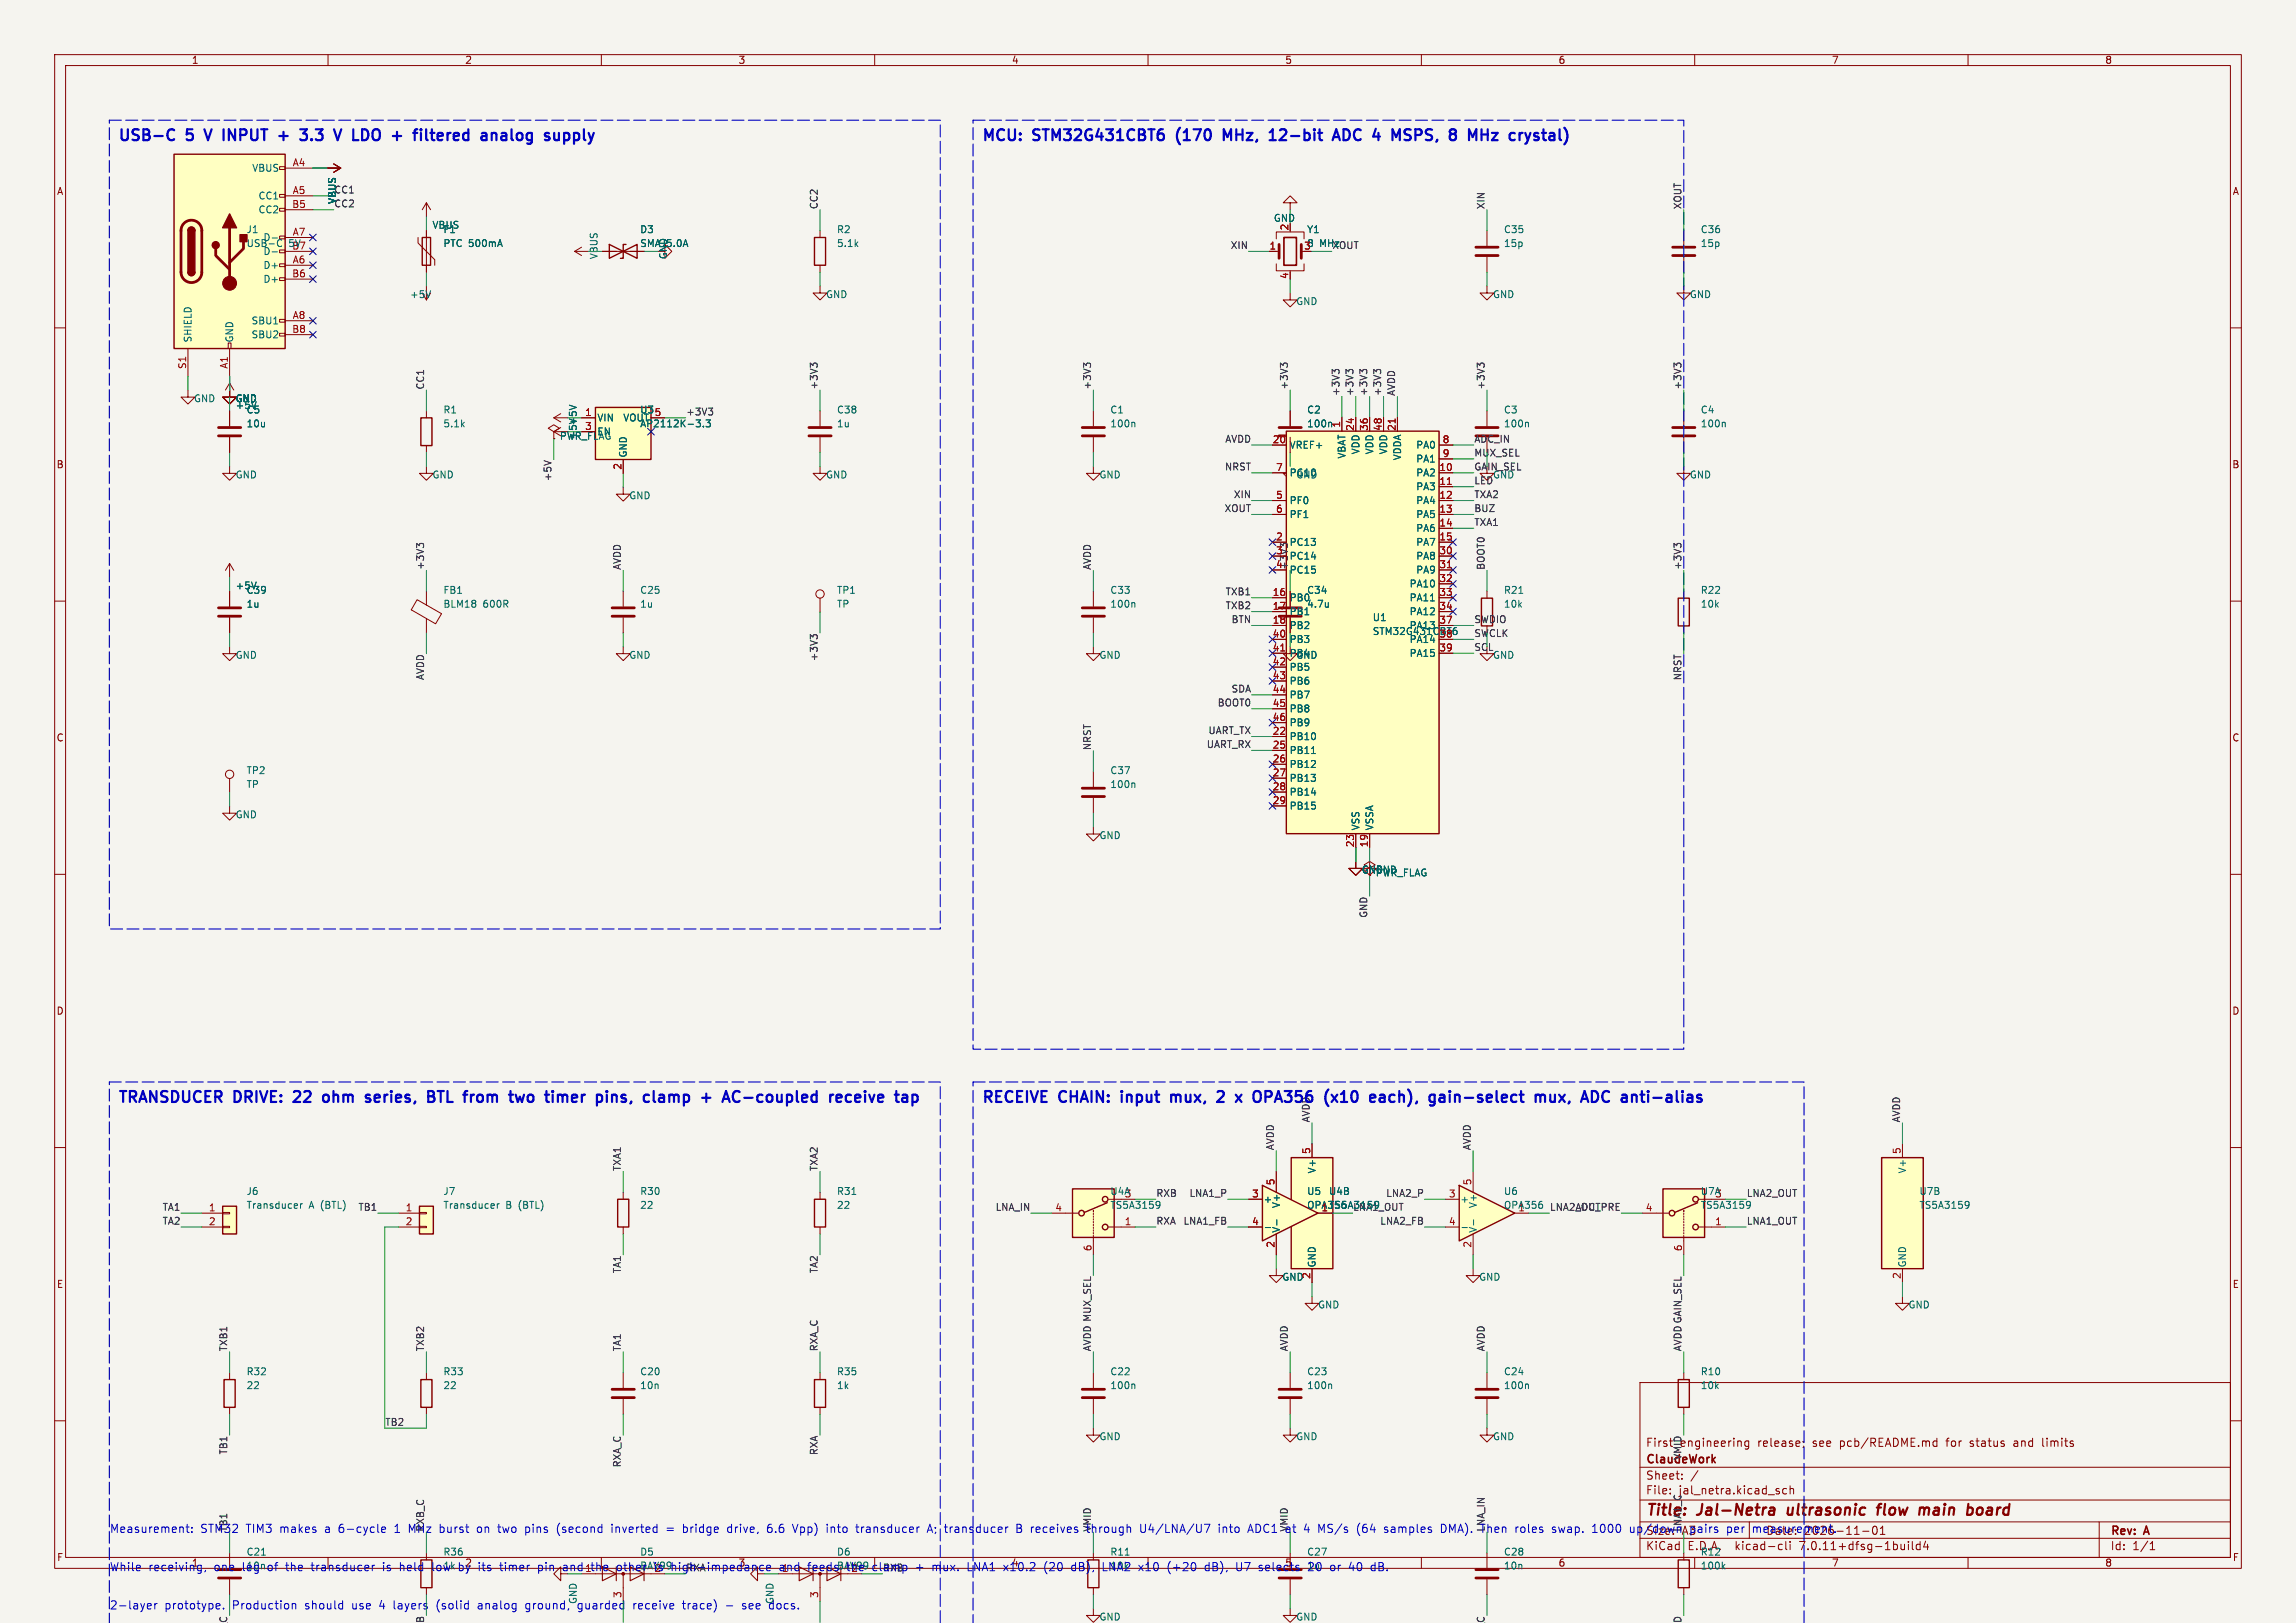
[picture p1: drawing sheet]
<svg xmlns="http://www.w3.org/2000/svg" width="420mm" height="297mm" viewBox="0 0 420 297" stroke-linecap="round" stroke-linejoin="round" font-family="sans-serif">
<defs><g id="words">
<g font-size="2.8" fill="#0000c2">
<text x="21.5" y="26.3">USB-C</text>
<text x="34.3" y="26.3">5</text>
<text x="38.5" y="26.3">V</text>
<text x="42.6" y="26.3">INPUT</text>
<text x="53.6" y="26.3">+</text>
<text x="58.4" y="26.3">3.3</text>
<text x="65.4" y="26.3">V</text>
<text x="69.5" y="26.3">LDO</text>
<text x="77.5" y="26.3">+</text>
<text x="82.3" y="26.3">filtered</text>
<text x="95.4" y="26.3">analog</text>
<text x="107.8" y="26.3">supply</text>
<text x="179.5" y="26.3">MCU:</text>
<text x="189.2" y="26.3">STM32G431CBT6</text>
<text x="216.1" y="26.3">(170</text>
<text x="225.5" y="26.3">MHz,</text>
<text x="234.8" y="26.3">12-bit</text>
<text x="247.3" y="26.3">ADC</text>
<text x="255.3" y="26.3">4</text>
<text x="259.6" y="26.3">MSPS,</text>
<text x="270.9" y="26.3">8</text>
<text x="275.2" y="26.3">MHz</text>
<text x="283.5" y="26.3">crystal)</text>
<text x="21.5" y="202.4">TRANSDUCER</text>
<text x="43" y="202.4">DRIVE:</text>
<text x="54.7" y="202.4">22</text>
<text x="60.9" y="202.4">ohm</text>
<text x="69.5" y="202.4">series,</text>
<text x="81.6" y="202.4">BTL</text>
<text x="89.1" y="202.4">from</text>
<text x="98.2" y="202.4">two</text>
<text x="105.6" y="202.4">timer</text>
<text x="115.7" y="202.4">pins,</text>
<text x="125.1" y="202.4">clamp</text>
<text x="136.5" y="202.4">+</text>
<text x="141.3" y="202.4">AC-coupled</text>
<text x="161.5" y="202.4">receive</text>
<text x="179.5" y="202.4">RECEIVE</text>
<text x="193.9" y="202.4">CHAIN:</text>
<text x="206.1" y="202.4">input</text>
<text x="215.9" y="202.4">mux,</text>
<text x="225.3" y="202.4">2</text>
<text x="229.5" y="202.4">x</text>
<text x="233.4" y="202.4">OPA356</text>
<text x="247.3" y="202.4">(x10</text>
<text x="256.4" y="202.4">each),</text>
<text x="268" y="202.4">gain-select</text>
<text x="288.2" y="202.4">mux,</text>
<text x="297.5" y="202.4">ADC</text>
<text x="305.6" y="202.4">anti-alias</text>
</g>
<g font-size="2.8" fill="#840000">
<text x="301" y="277.9">Title:</text>
<text x="310.6" y="277.9">Jal-Netra</text>
<text x="327.8" y="277.9">ultrasonic</text>
<text x="345.1" y="277.9">flow</text>
<text x="353.5" y="277.9">main</text>
<text x="363.1" y="277.9">board</text>
</g>
<g font-size="2.1" fill="#840000">
<text x="301" y="268.2">ClaudeWork</text>
<text x="301" y="265">First</text>
<text x="307.3" y="265">engineering</text>
<text x="321.6" y="265">release;</text>
<text x="331.7" y="265">see</text>
<text x="336.8" y="265">pcb/README.md</text>
<text x="356.5" y="265">for</text>
<text x="360.9" y="265">status</text>
<text x="369.1" y="265">and</text>
<text x="374.5" y="265">limits</text>
<text x="301" y="273.7">File:</text>
<text x="301" y="271">Sheet:</text>
<text x="307.1" y="273.7">jal_netra.kicad_sch</text>
<text x="386" y="281.3">Rev:</text>
<text x="392.4" y="281.3">A</text>
<text x="301" y="283.9">KiCad</text>
<text x="308.7" y="283.9">E.D.A.</text>
<text x="317.6" y="283.9">kicad-cli</text>
<text x="329.5" y="283.9">7.0.11+dfsg-1build4</text>
<text x="386" y="283.9">Id:</text>
<text x="390.1" y="283.9">1/1</text>
</g>
<g font-size="2.1" fill="#0000c2">
<text x="20" y="280.7">Measurement:</text>
<text x="36.7" y="280.7">STM32</text>
<text x="45.1" y="280.7">TIM3</text>
<text x="51.4" y="280.7">makes</text>
<text x="59.8" y="280.7">a</text>
<text x="62.4" y="280.7">6-cycle</text>
<text x="72.8" y="280.7">1</text>
<text x="75.5" y="280.7">MHz</text>
<text x="81.3" y="280.7">burst</text>
<text x="88.3" y="280.7">on</text>
<text x="92.4" y="280.7">two</text>
<text x="97.4" y="280.7">pins</text>
<text x="103.4" y="280.7">(second</text>
<text x="113.5" y="280.7">inverted</text>
<text x="123.8" y="280.7">=</text>
<text x="126.9" y="280.7">bridge</text>
<text x="135.2" y="280.7">drive,</text>
<text x="142.7" y="280.7">6.6</text>
<text x="147.5" y="280.7">Vpp)</text>
<text x="153.8" y="280.7">into</text>
<text x="159.4" y="280.7">transducer</text>
<text x="172.7" y="280.7">A; transducer</text>
<text x="189.2" y="280.7">B receives</text>
<text x="202.4" y="280.7">through</text>
<text x="212.3" y="280.7">U4/LNA/U7</text>
<text x="226.8" y="280.7">into</text>
<text x="232.4" y="280.7">ADC1 at</text>
<text x="242.9" y="280.7">4</text>
<text x="245.7" y="280.7">MS/s</text>
<text x="252.9" y="280.7">(64</text>
<text x="258" y="280.7">samples</text>
<text x="268.6" y="280.7">DMA).</text>
<text x="276.1" y="280.7">Then</text>
<text x="282.5" y="280.7">roles</text>
<text x="289.4" y="280.7">swap.</text>
<text x="296.9" y="280.7">1000Size:</text>
<text x="303.9" y="280.7">up/down</text>
<text x="307.6" y="281.1">A3</text>
<text x="315.1" y="280.7">pairs</text>
<text x="322" y="280.7">per</text>
<text x="323" y="281.1">Date:</text>
<text x="326.9" y="280.7">measurement.</text>
<text x="330" y="281.1">2026-11-01</text>
<text x="20" y="287.7">While</text>
<text x="27.2" y="287.7">receiving,</text>
<text x="39.2" y="287.7">one</text>
<text x="44.5" y="287.7">leg</text>
<text x="49.3" y="287.7">of</text>
<text x="52.8" y="287.7">the</text>
<text x="57.6" y="287.7">transducer</text>
<text x="70.8" y="287.7">is</text>
<text x="74" y="287.7">held</text>
<text x="80.1" y="287.7">low</text>
<text x="85.1" y="287.7">by</text>
<text x="88.9" y="287.7">its</text>
<text x="93" y="287.7">timer</text>
<text x="100.1" y="287.7">pin</text>
<text x="104.8" y="287.7">and</text>
<text x="110.2" y="287.7">the</text>
<text x="115" y="287.7">other</text>
<text x="122.1" y="287.7">is</text>
<text x="125.3" y="287.7">high-impedance</text>
<text x="145.3" y="287.7">and</text>
<text x="150.6" y="287.7">feeds</text>
<text x="157.9" y="287.7">the</text>
<text x="162.7" y="287.7">clamp</text>
<text x="170.8" y="287.7">+</text>
<text x="174" y="287.7">mux.</text>
<text x="180.6" y="287.7">LNA1</text>
<text x="187.4" y="287.7">x10.2</text>
<text x="194.9" y="287.7">(20</text>
<text x="200" y="287.7">dB),</text>
<text x="205.9" y="287.7">LNA2</text>
<text x="212.7" y="287.7">x10</text>
<text x="218.1" y="287.7">(+20</text>
<text x="225.1" y="287.7">dB),</text>
<text x="231" y="287.7">U7</text>
<text x="235.3" y="287.7">selects</text>
<text x="244.5" y="287.7">20</text>
<text x="248.7" y="287.7">or</text>
<text x="252.2" y="287.7">40</text>
<text x="20" y="294.7">2-layer</text>
<text x="30.1" y="294.7">prototype.</text>
<text x="42.6" y="294.7">Production</text>
<text x="56" y="294.7">should</text>
<text x="64.7" y="294.7">use</text>
<text x="69.9" y="294.7">4</text>
<text x="72.6" y="294.7">layers</text>
<text x="80.6" y="294.7">(solid</text>
<text x="88.3" y="294.7">analog</text>
<text x="97.2" y="294.7">ground,</text>
<text x="106.9" y="294.7">guarded</text>
<text x="117.2" y="294.7">receive</text>
<text x="126.5" y="294.7">trace)</text>
<text x="137.6" y="294.7">see</text>
<text x="142.7" y="294.7">docs.</text>
</g>
<g font-size="1.8" fill="#840000">
<text x="35" y="11.9">1</text>
<text x="85" y="11.9">2</text>
<text x="135" y="11.9">3</text>
<text x="185" y="11.9">4</text>
<text x="235" y="11.9">5</text>
<text x="285" y="11.9">6</text>
<text x="335" y="11.9">7</text>
<text x="385" y="11.9">8</text>
<text x="10.3" y="35.9">A</text>
<text x="408.3" y="35.9">A</text>
<text x="102.3" y="80.7">PWR_FLAG</text>
<text x="10.3" y="85.9">B</text>
<text x="408.2" y="85.9">B</text>
<text x="251" y="116.4">STM32G431CBT6</text>
<text x="10.3" y="135.9">C</text>
<text x="408.2" y="135.9">C</text>
<text x="10.3" y="185.9">D</text>
<text x="408.2" y="185.9">D</text>
<text x="10.3" y="235.9">E</text>
<text x="408.3" y="235.9">E</text>
<text x="10.3" y="285.9">F</text>
<text x="285" y="286.9">6</text>
<text x="335" y="286.9">7</text>
<text x="385" y="286.9">8</text>
<text x="408.3" y="285.9">F</text>
</g>
<g font-size="1.8" fill="#006464">
<text x="46" y="31.6">VBUS</text>
<text x="61" y="35.5">CC1</text>
<text x="47.2" y="36.7">CC1</text>
<text x="47.2" y="39.2">CC2</text>
<text x="61.6" y="37.4" transform="rotate(-90 61.6 37.4)">VBUS</text>
<text x="232.9" y="40.8">GND</text>
<text x="45" y="42.9">J1</text>
<text x="45" y="45.4">USB-C</text>
<text x="48.1" y="44.3">D-</text>
<text x="48.1" y="46.9">D-</text>
<text x="52.8" y="45.4">5V</text>
<text x="53.4" y="45.7">B7</text>
<text x="79" y="42.1">VBUS</text>
<text x="81" y="42.9">F1</text>
<text x="81" y="45.4">PTC 500mA</text>
<text x="109.5" y="47.5" transform="rotate(-90 109.5 47.5)">VBUS</text>
<text x="117" y="42.9">D3</text>
<text x="117" y="45.4">SMAJ5.0A</text>
<text x="122.2" y="47.5" transform="rotate(-90 122.2 47.5)">GND</text>
<text x="153" y="42.9">R2</text>
<text x="153" y="45.4">5.1k</text>
<text x="239" y="42.9">Y1</text>
<text x="241.4" y="45.4">MHz</text>
<text x="275" y="42.9">C35</text>
<text x="275" y="45.4">15p</text>
<text x="311" y="42.9">C36</text>
<text x="311" y="45.4">15p</text>
<text x="48.1" y="49.4">D+</text>
<text x="48.1" y="51.9">D+</text>
<text x="45.9" y="59.6">SBU1</text>
<text x="74.9" y="54.8">+5V</text>
<text x="151" y="54.8">GND</text>
<text x="237" y="56">GND</text>
<text x="273" y="54.8">GND</text>
<text x="309" y="54.8">GND</text>
<text x="35.2" y="62.8" transform="rotate(-90 35.2 62.8)">SHIELD</text>
<text x="42.9" y="62.8" transform="rotate(-90 42.9 62.8)">GND</text>
<text x="45.9" y="62.1">SBU2</text>
<text x="35.4" y="73.8">GND</text>
<text x="43" y="75.1">+5V</text>
<text x="43" y="73.8">GND</text>
<text x="45" y="75.9">C5</text>
<text x="81" y="75.9">R1</text>
<text x="109.2" y="77.3">VIN</text>
<text x="113.9" y="77.3">VOUT</text>
<text x="117" y="75.9">U3</text>
<text x="153" y="75.9">C38</text>
<text x="203" y="75.9">C1</text>
<text x="239" y="75.9">C2</text>
<text x="275" y="75.9">C3</text>
<text x="311" y="75.9">C4</text>
<text x="45" y="78.4">10u</text>
<text x="81" y="78.4">5.1k</text>
<text x="105.7" y="80.5" transform="rotate(-90 105.7 80.5)">+5V+5V</text>
<text x="109.2" y="79.9">EN</text>
<text x="114.9" y="83.8" transform="rotate(-90 114.9 83.8)">GND</text>
<text x="117" y="78.4">AP2112K-3.3</text>
<text x="153" y="78.4">1u</text>
<text x="203" y="78.4">100n</text>
<text x="235.8" y="82.3">VREF+</text>
<text x="239" y="78.4">100n</text>
<text x="245.2" y="78.3" transform="rotate(-90 245.2 78.3)">1</text>
<text x="248.9" y="83.2" transform="rotate(-90 248.9 83.2)">VDD</text>
<text x="251.4" y="83.2" transform="rotate(-90 251.4 83.2)">VDD</text>
<text x="253.9" y="83.2" transform="rotate(-90 253.9 83.2)">VDD</text>
<text x="259" y="82.3">PA0</text>
<text x="275" y="78.4">100n</text>
<text x="311" y="78.4">100n</text>
<text x="43" y="87.8">GND</text>
<text x="79" y="87.8">GND</text>
<text x="151" y="87.8">GND</text>
<text x="201" y="87.8">GND</text>
<text x="235.8" y="87.4">PG10</text>
<text x="237" y="87.8">GND</text>
<text x="246.3" y="84" transform="rotate(-90 246.3 84)">VBAT</text>
<text x="256.5" y="84.3" transform="rotate(-90 256.5 84.3)">VDDA</text>
<text x="259" y="87.4">PA2</text>
<text x="259" y="89.9">PA3</text>
<text x="259" y="84.8">PA1</text>
<text x="309" y="87.8">GND</text>
<text x="115" y="91.6">GND</text>
<text x="235.8" y="92.5">PF0</text>
<text x="235.8" y="95">PF1</text>
<text x="259" y="92.5">PA4</text>
<text x="259" y="95">PA5</text>
<text x="235.8" y="100.1">PC13</text>
<text x="259" y="97.5">PA6</text>
<text x="259" y="100.1">PA7</text>
<text x="235.7" y="104.4" transform="rotate(-90 235.7 104.4)">+3V3</text>
<text x="235.8" y="102.6">PC14</text>
<text x="235.8" y="105.2">PC15</text>
<text x="257.8" y="107.7">PA10</text>
<text x="259" y="102.6">PA8</text>
<text x="259" y="105.2">PA9</text>
<text x="43" y="108.1">+5V</text>
<text x="45" y="108.9">C39</text>
<text x="45" y="111.4">1u</text>
<text x="81" y="108.9">FB1</text>
<text x="81" y="111.4">BLM18</text>
<text x="88.3" y="111.4">600R</text>
<text x="117" y="111.4">1u</text>
<text x="117" y="108.9">C25</text>
<text x="153" y="108.9">TP1</text>
<text x="153" y="111.4">TP</text>
<text x="203" y="108.9">C33</text>
<text x="203" y="111.4">100n</text>
<text x="235.8" y="110.2">PB0</text>
<text x="235.8" y="112.8">PB1</text>
<text x="239" y="108.9">C34</text>
<text x="239" y="111.4">4.7u</text>
<text x="251" y="113.9">U1</text>
<text x="257.8" y="110.2">PA11</text>
<text x="257.8" y="112.8">PA12</text>
<text x="275" y="108.9">R21</text>
<text x="275" y="111.4">10k</text>
<text x="311" y="108.9">R22</text>
<text x="311" y="111.4">10k</text>
<text x="235.8" y="115.3">PB2</text>
<text x="235.8" y="117.9">PB3</text>
<text x="257.8" y="115.3">PA13</text>
<text x="257.8" y="117.9">PA14</text>
<text x="43" y="120.8">GND</text>
<text x="115" y="120.8">GND</text>
<text x="201" y="120.8">GND</text>
<text x="235.8" y="120.4">PB4</text>
<text x="235.8" y="122.9">PB5</text>
<text x="235.8" y="125.5">PB6</text>
<text x="237" y="120.8">GND</text>
<text x="257.8" y="120.4">PA15</text>
<text x="273" y="120.8">GND</text>
<text x="235.8" y="128">PB7</text>
<text x="235.8" y="130.6">PB8</text>
<text x="235.8" y="135.6">PB10</text>
<text x="235.8" y="133.1">PB9</text>
<text x="45" y="141.9">TP2</text>
<text x="203" y="141.9">C37</text>
<text x="235.8" y="138.2">PB11</text>
<text x="235.8" y="140.7">PB12</text>
<text x="235.8" y="143.3">PB13</text>
<text x="43" y="149.9">GND</text>
<text x="45" y="144.4">TP</text>
<text x="203" y="144.4">100n</text>
<text x="235.8" y="145.8">PB14</text>
<text x="235.8" y="148.3">PB15</text>
<text x="201" y="153.8">GND</text>
<text x="248.9" y="152.1" transform="rotate(-90 248.9 152.1)">VSS</text>
<text x="251.4" y="152.1" transform="rotate(-90 251.4 152.1)">VSSA</text>
<text x="249" y="160">GND</text>
<text x="251.5" y="160.6">PWR_FLAG</text>
<text x="251.5" y="160">GND</text>
<text x="240.9" y="214.8" transform="rotate(-90 240.9 214.8)">V+</text>
<text x="348.9" y="214.8" transform="rotate(-90 348.9 214.8)">V+</text>
<text x="45" y="218.9">J6</text>
<text x="45" y="221.4">Transducer</text>
<text x="56.5" y="221.4">A (BTL)</text>
<text x="81" y="218.9">J7</text>
<text x="81" y="221.4">Transducer</text>
<text x="92.5" y="221.4">B</text>
<text x="95" y="221.4">(BTL)</text>
<text x="117" y="218.9">R30</text>
<text x="117" y="221.4">22</text>
<text x="153" y="218.9">R31</text>
<text x="153" y="221.4">22</text>
<text x="203" y="218.9">U4A</text>
<text x="203" y="221.4">TS5A3159</text>
<text x="205.6" y="219.2">3</text>
<text x="231" y="220.3">+</text>
<text x="234.3" y="221.2" transform="rotate(-90 234.3 221.2)">V+</text>
<text x="239" y="218.9">U5</text>
<text x="239" y="221.4">OPA356</text>
<text x="241.6" y="221.7">1 TS5A3159</text>
<text x="243" y="218.9">U4B</text>
<text x="247.4" y="221.7">LNA1_OUT</text>
<text x="267" y="220.3">+</text>
<text x="270.3" y="221.2" transform="rotate(-90 270.3 221.2)">V+</text>
<text x="275" y="218.9">U6</text>
<text x="275" y="221.4">OPA356</text>
<text x="277.6" y="221.7">1</text>
<text x="311" y="218.9">U7A</text>
<text x="311" y="221.4">TS5A3159</text>
<text x="313.6" y="219.2">3</text>
<text x="351" y="218.9">U7B</text>
<text x="351" y="221.4">TS5A3159</text>
<text x="234.3" y="225.7" transform="rotate(-90 234.3 225.7)">V-</text>
<text x="270.3" y="225.7" transform="rotate(-90 270.3 225.7)">V-</text>
<text x="240.9" y="232" transform="rotate(-90 240.9 232)">GND</text>
<text x="348.9" y="232" transform="rotate(-90 348.9 232)">GND</text>
<text x="234.5" y="234.6">GND</text>
<text x="241" y="239.6">GND</text>
<text x="270.5" y="234.6">GND</text>
<text x="349" y="239.6">GND</text>
<text x="45" y="251.9">R32</text>
<text x="81" y="251.9">R33</text>
<text x="117" y="251.9">C20</text>
<text x="153" y="251.9">R35</text>
<text x="203" y="251.9">C22</text>
<text x="239" y="251.9">C23</text>
<text x="275" y="251.9">C24</text>
<text x="311" y="251.9">R10</text>
<text x="45" y="254.4">22</text>
<text x="81" y="254.4">22</text>
<text x="117" y="254.4">10n</text>
<text x="153" y="254.4">1k</text>
<text x="203" y="254.4">100n</text>
<text x="239" y="254.4">100n</text>
<text x="275" y="254.4">100n</text>
<text x="311" y="254.4">10k</text>
<text x="201" y="263.8">GND</text>
<text x="237" y="263.8">GND</text>
<text x="273" y="263.8">GND</text>
<text x="45" y="284.9">C21</text>
<text x="81" y="284.9">R36</text>
<text x="117" y="284.9">D5</text>
<text x="153" y="284.9">D6</text>
<text x="203" y="284.9">R11</text>
<text x="239" y="284.9">C27</text>
<text x="275" y="284.9">C28</text>
<text x="275" y="287.4">10n</text>
<text x="311" y="284.9">R12</text>
<text x="311" y="287.4">100k</text>
<text x="201" y="296.8">GND</text>
<text x="237" y="296.8">GND</text>
</g>
<g font-size="1.8" fill="#a90000">
<text x="53.4" y="30.5">A4</text>
<text x="53.4" y="35.6">A5</text>
<text x="53.4" y="38.1">B5</text>
<text x="53.4" y="43.2">A7</text>
<text x="232.1" y="45.7">1</text>
<text x="235.7" y="42.3" transform="rotate(-90 235.7 42.3)">2</text>
<text x="238.5" y="45.7">38</text>
<text x="53.4" y="50.8">B6</text>
<text x="53.4" y="48.3">A6</text>
<text x="235.7" y="51.2" transform="rotate(-90 235.7 51.2)">4</text>
<text x="53.4" y="58.4">A8</text>
<text x="53.4" y="61">B8</text>
<text x="34.1" y="67.6" transform="rotate(-90 34.1 67.6)">S1</text>
<text x="41.7" y="67.6" transform="rotate(-90 41.7 67.6)">A1</text>
<text x="106.9" y="76.2">1</text>
<text x="119.6" y="76.2">5</text>
<text x="106.9" y="78.7">3</text>
<text x="232.7" y="81.2">20</text>
<text x="247.7" y="78.9" transform="rotate(-90 247.7 78.9)">24</text>
<text x="250.3" y="78.9" transform="rotate(-90 250.3 78.9)">36</text>
<text x="252.8" y="78.9" transform="rotate(-90 252.8 78.9)">48</text>
<text x="255.4" y="78.9" transform="rotate(-90 255.4 78.9)">21</text>
<text x="263.8" y="81.2">8</text>
<text x="263.8" y="83.7">9</text>
<text x="113.7" y="86.1" transform="rotate(-90 113.7 86.1)">2</text>
<text x="233.3" y="86.3">7</text>
<text x="263.2" y="86.3">10</text>
<text x="263.2" y="88.8">11</text>
<text x="233.3" y="91.3">5</text>
<text x="233.3" y="93.9">6</text>
<text x="263.2" y="91.3">12</text>
<text x="263.2" y="93.9">13</text>
<text x="233.3" y="99">2</text>
<text x="233.3" y="101.5">3</text>
<text x="263.2" y="96.4">14</text>
<text x="263.2" y="99">15</text>
<text x="263.2" y="101.5">30</text>
<text x="233.3" y="104">4</text>
<text x="263.2" y="104">31</text>
<text x="263.2" y="106.6">32</text>
<text x="232.7" y="109.1">16</text>
<text x="232.7" y="111.7">17</text>
<text x="263.2" y="109.1">33</text>
<text x="263.2" y="111.7">34</text>
<text x="232.7" y="114.2">18</text>
<text x="232.7" y="116.7">40</text>
<text x="232.7" y="119.3">41</text>
<text x="263.2" y="114.2">37</text>
<text x="263.2" y="116.7">38</text>
<text x="263.2" y="119.3">39</text>
<text x="232.7" y="121.8">42</text>
<text x="232.7" y="124.4">43</text>
<text x="232.7" y="126.9">44</text>
<text x="232.7" y="129.4">45</text>
<text x="232.7" y="132">46</text>
<text x="232.7" y="134.5">22</text>
<text x="232.7" y="137.1">25</text>
<text x="232.7" y="139.6">26</text>
<text x="232.7" y="142.1">27</text>
<text x="232.7" y="144.7">28</text>
<text x="232.7" y="147.2">29</text>
<text x="247.7" y="155.1" transform="rotate(-90 247.7 155.1)">23</text>
<text x="250.3" y="155.1" transform="rotate(-90 250.3 155.1)">19</text>
<text x="239.7" y="211.3" transform="rotate(-90 239.7 211.3)">5</text>
<text x="347.7" y="211.3" transform="rotate(-90 347.7 211.3)">5</text>
<text x="38.1" y="221.7">1</text>
<text x="74.1" y="221.7">1</text>
<text x="192.9" y="221.7">4</text>
<text x="228.9" y="219.2">3</text>
<text x="233.2" y="217" transform="rotate(-90 233.2 217)">5</text>
<text x="264.9" y="219.2">3</text>
<text x="269.2" y="217" transform="rotate(-90 269.2 217)">5</text>
<text x="300.9" y="221.7">4</text>
<text x="38.1" y="224.3">2</text>
<text x="74.1" y="224.3">2</text>
<text x="205.6" y="224.3">1</text>
<text x="228.9" y="224.3">4</text>
<text x="264.9" y="224.3">4</text>
<text x="313.6" y="224.3">1</text>
<text x="199.7" y="229.1" transform="rotate(-90 199.7 229.1)">6</text>
<text x="233.2" y="228.4" transform="rotate(-90 233.2 228.4)">2</text>
<text x="269.2" y="228.4" transform="rotate(-90 269.2 228.4)">2</text>
<text x="307.7" y="229.1" transform="rotate(-90 307.7 229.1)">6</text>
<text x="239.7" y="234.1" transform="rotate(-90 239.7 234.1)">2</text>
<text x="347.7" y="234.1" transform="rotate(-90 347.7 234.1)">2</text>
<text x="106.9" y="287.7">1</text>
<text x="113.7" y="292.5" transform="rotate(-90 113.7 292.5)">3</text>
<text x="149.7" y="292.5" transform="rotate(-90 149.7 292.5)">3</text>
</g>
<g font-size="1.8" fill="#0f0f0f">
<text x="61" y="38">CC2</text>
<text x="149.7" y="38.4" transform="rotate(-90 149.7 38.4)">CC2</text>
<text x="271.7" y="38.4" transform="rotate(-90 271.7 38.4)">XIN</text>
<text x="307.6" y="38.4" transform="rotate(-90 307.6 38.4)">XOUT</text>
<text x="225" y="45.7">XIN</text>
<text x="243.6" y="45.7">XOUT</text>
<text x="77.7" y="71.4" transform="rotate(-90 77.7 71.4)">CC1</text>
<text x="149.7" y="71.4" transform="rotate(-90 149.7 71.4)">+3V3</text>
<text x="199.7" y="71.4" transform="rotate(-90 199.7 71.4)">+3V3</text>
<text x="235.7" y="71.4" transform="rotate(-90 235.7 71.4)">+3V3</text>
<text x="271.7" y="71.4" transform="rotate(-90 271.7 71.4)">+3V3</text>
<text x="307.6" y="71.4" transform="rotate(-90 307.6 71.4)">+3V3</text>
<text x="125.4" y="76.1">+3V3</text>
<text x="245.1" y="72.6" transform="rotate(-90 245.1 72.6)">+3V3</text>
<text x="247.7" y="72.6" transform="rotate(-90 247.7 72.6)">+3V3</text>
<text x="250.2" y="72.6" transform="rotate(-90 250.2 72.6)">+3V3</text>
<text x="252.7" y="72.6" transform="rotate(-90 252.7 72.6)">+3V3</text>
<text x="255.3" y="72.6" transform="rotate(-90 255.3 72.6)">AVDD</text>
<text x="224" y="81.1">AVDD</text>
<text x="269.6" y="81.1">ADC_IN</text>
<text x="269.6" y="83.6">MUX_SEL</text>
<text x="101" y="88.2" transform="rotate(-90 101 88.2)">+5V</text>
<text x="224" y="86.2">NRST</text>
<text x="269.6" y="88.7">LED</text>
<text x="269.6" y="86.2">GAIN_SEL</text>
<text x="273" y="87.8">GND</text>
<text x="223.9" y="93.8">XOUT</text>
<text x="225.6" y="91.3">XIN</text>
<text x="269.6" y="91.3">TXA2</text>
<text x="269.6" y="93.8">BUZ</text>
<text x="269.6" y="96.3">TXA1</text>
<text x="77.7" y="104.4" transform="rotate(-90 77.7 104.4)">+3V3</text>
<text x="113.7" y="104.4" transform="rotate(-90 113.7 104.4)">AVDD</text>
<text x="199.7" y="104.4" transform="rotate(-90 199.7 104.4)">AVDD</text>
<text x="271.7" y="104.4" transform="rotate(-90 271.7 104.4)">BOOT0</text>
<text x="307.6" y="104.4" transform="rotate(-90 307.6 104.4)">+3V3</text>
<text x="224.1" y="111.6">TXB2</text>
<text x="224.1" y="109">TXB1</text>
<text x="225.2" y="114.1">BTN</text>
<text x="269.6" y="114.1">SWDIO</text>
<text x="269.6" y="119.2">SCL</text>
<text x="269.6" y="116.7">SWCLK</text>
<text x="77.7" y="124.5" transform="rotate(-90 77.7 124.5)">AVDD</text>
<text x="149.7" y="121.1" transform="rotate(-90 149.7 121.1)">+3V3</text>
<text x="307.6" y="124.6" transform="rotate(-90 307.6 124.6)">NRST</text>
<text x="222.6" y="129.4">BOOT0</text>
<text x="225.2" y="126.8">SDA</text>
<text x="199.7" y="137.4" transform="rotate(-90 199.7 137.4)">NRST</text>
<text x="220.6" y="137">UART_RX</text>
<text x="220.9" y="134.4">UART_TX</text>
<text x="250.2" y="168.1" transform="rotate(-90 250.2 168.1)">GND</text>
<text x="347.6" y="205.5" transform="rotate(-90 347.6 205.5)">AVDD</text>
<text x="113.7" y="214.4" transform="rotate(-90 113.7 214.4)">TXA1</text>
<text x="149.7" y="214.4" transform="rotate(-90 149.7 214.4)">TXA2</text>
<text x="233.1" y="210.6" transform="rotate(-90 233.1 210.6)">AVDD</text>
<text x="269.1" y="210.6" transform="rotate(-90 269.1 210.6)">AVDD</text>
<text x="29.6" y="221.7">TA1</text>
<text x="65.5" y="221.7">TB1</text>
<text x="182" y="221.7">LNA_IN</text>
<text x="211.4" y="219.1">RXB</text>
<text x="217.5" y="219.1">LNA1_P</text>
<text x="253.5" y="219.1">LNA2_P</text>
<text x="283.4" y="221.7">LNA2_OUT</text>
<text x="288.1" y="221.7">ADC_PRE</text>
<text x="319.4" y="219.1">LNA2_OUT</text>
<text x="29.6" y="224.2">TA2</text>
<text x="211.4" y="224.2">RXA</text>
<text x="216.4" y="224.2">LNA1_FB</text>
<text x="252.4" y="224.2">LNA2_FB</text>
<text x="319.4" y="224.2">LNA1_OUT</text>
<text x="113.7" y="233.1" transform="rotate(-90 113.7 233.1)">TA1</text>
<text x="149.7" y="233.1" transform="rotate(-90 149.7 233.1)">TA2</text>
<text x="41.7" y="247.4" transform="rotate(-90 41.7 247.4)">TXB1</text>
<text x="77.7" y="247.4" transform="rotate(-90 77.7 247.4)">TXB2</text>
<text x="113.7" y="247.4" transform="rotate(-90 113.7 247.4)">TA1</text>
<text x="149.7" y="247.4" transform="rotate(-90 149.7 247.4)">RXA_C</text>
<text x="199.7" y="247.4" transform="rotate(-90 199.7 247.4)">AVDD MUX_SEL</text>
<text x="235.7" y="247.4" transform="rotate(-90 235.7 247.4)">AVDD</text>
<text x="271.7" y="247.4" transform="rotate(-90 271.7 247.4)">AVDD</text>
<text x="307.6" y="247.4" transform="rotate(-90 307.6 247.4)">AVDDGAIN_SEL</text>
<text x="70.4" y="261">TB2</text>
<text x="41.7" y="266.3" transform="rotate(-90 41.7 266.3)">TB1</text>
<text x="113.7" y="268.6" transform="rotate(-90 113.7 268.6)">RXA_C</text>
<text x="149.7" y="266.4" transform="rotate(-90 149.7 266.4)">RXA</text>
<text x="307.6" y="267.2" transform="rotate(-90 307.6 267.2)">VMID</text>
<text x="77.7" y="280.4" transform="rotate(-90 77.7 280.4)">RXB_C</text>
<text x="41.7" y="297.2" transform="rotate(-90 41.7 297.2)">C</text>
<text x="77.7" y="297.1" transform="rotate(-90 77.7 297.1)">B</text>
<text x="271.7" y="297.3" transform="rotate(-90 271.7 297.3)">C</text>
<text x="307.6" y="297.6" transform="rotate(-90 307.6 297.6)">ID</text>
</g>
<g font-size="1.8" fill="#0000c2">
<text x="239.7" y="205.5" transform="rotate(-90 239.7 205.5)">AVDD</text>
<text x="41.7" y="280.4" transform="rotate(-90 41.7 280.4)">TB1</text>
<text x="199.7" y="280.4" transform="rotate(-90 199.7 280.4)">VMID</text>
<text x="235.7" y="280.4" transform="rotate(-90 235.7 280.4)">VMID</text>
<text x="271.7" y="280.4" transform="rotate(-90 271.7 280.4)">LNA_IN</text>
<text x="307.6" y="280.4" transform="rotate(-90 307.6 280.4)">LNA1_C</text>
<text x="35" y="286.9">1</text>
<text x="45" y="287.4">10n</text>
<text x="81" y="287.4">1k</text>
<text x="85" y="286.9">2</text>
<text x="117" y="287.4">BAV99</text>
<text x="119.6" y="287.7">2</text>
<text x="125.4" y="287.7">RXA</text>
<text x="135" y="286.9">3</text>
<text x="142.9" y="287.7">1</text>
<text x="153" y="287.4">BAV99</text>
<text x="155.6" y="287.7">2</text>
<text x="161.4" y="287.7">RXB</text>
<text x="185" y="286.9">4</text>
<text x="203" y="287.4">10k</text>
<text x="235" y="286.9">5</text>
<text x="239" y="287.4">1u</text>
<text x="105.7" y="293.6" transform="rotate(-90 105.7 293.6)">GND</text>
<text x="141.7" y="293.6" transform="rotate(-90 141.7 293.6)">GND</text>
</g>
</g></defs>
<path d="M0 0h420v297h-420z" fill="#f5f4ef" stroke="#f5f4ef" stroke-width=".18"/>
<g fill="none" stroke="#840000" stroke-width=".18">
<path d="M10 10h400v277h-400zM12 12h396v273h-396zM60 10v2M110 10v2M160 10v2M210 10v2M260 10v2M310 10v2M360 10v2M10 60h2M105.1 46l1.3 .8M105.1 46h2.6"/>
<path d="M106.4 45.2l-1.3 .8M408 60h2M272 75.2v2.8M272 80v2.8M10 110h2M408 110h2M10 160h2M408 160h2M10 210h2M408 210h2M10 260h2M300 253h108v32h-108z"/>
<path d="M408 260h2M300 278.5h108M300 274.5h108M300 268.5h108M305.4 263.7h.5M305.5 273.2v.2M305.5 272.5v.1M305.7 264.6l.1 .1M307.7 270.5v.2M307.7 269.8v.1M310.6 269.1l-1.3 1.9M319.9 263.8l-.5-.1-.2 .3v.4l.1 .2h.6"/>
<path d="M319.9 263.7v1.2l-.3 .3-.4-.1M326.8 272.5l-.4-.1-.3 .3v.4l.1 .2h.6M327.4 271.9v1.5M327.4 272.5l.3-.1 .3 .1 .1 .9M329.9 263.8v.1M329.9 264.6l-.1 .3M342.7 279.4l.2-.1a.8 .8 0 0 1 .5 .7 .8 .8 0 0 1-.5 .8 1 1 0 0 1-.2-1.4zM343.9 279.7l.5-.4v1.5M353.7 263.8h.6M353.7 264.6h.6M354.3 263.2v1.5M368.4 264.2v.4"/>
<path d="M373.7 263.2v1.3l.2 .2M384 278.5v6.5M60 285v2M110 285v2M160 285v2M210 285v2M260 285v2M300 281.5h108M310 285v2M325.6 282.6l.4 .1M326 283.5l-.4 .1M326.7 282.1v1.3l.2 .2"/>
<path d="M327.4 282.1v.1M327.4 282.6v1M340.7 280.2h1.2M343.9 280.8h.9M349.1 282.1v.1M349.1 282.6v1M349.8 282.1v1.3l.2 .2M351.2 282.7l-.4-.1-.3 .3v.4l.2 .2h.5M351.2 282.1v1.5M352.2 282l-.3 1.1h.9M352.6 282.6v1M360 285v2"/>
<path d="M393.3 283.6h.9M393.3 282.5l.4-.4v1.5"/>
</g>
<path d="M323.6 276.9l.2 .3 .7-.1M323.8 276l.2-.1 .5 .1v1.2M324.6 276.3l-.7 .1-.3 .3M327.1 275.9l-.1 1 .2 .3M343.3 275.9h.8M344.2 275.2l-.4 .1-.2 .2-.2 1.7M351.8 275.9l.2 .3M352 276.2l-.1 1M352.8 276a.51 .51 0 0 0-.8 .2M362.4 275.9a.62 .62 0 0 0-.8 .4v.7a.52 .52 0 0 0 .8 .1" fill="none" stroke="#840000" stroke-width=".4"/>
<path d="M270 79.8h4M270 78.2h4" fill="none" stroke="#840000" stroke-width=".51"/>
<path d="M279.4 77.3l.2 .2v.6" fill="none" stroke="#006464" stroke-width=".18"/>
<path d="M266.9 216.9l10.2 5.1-10.2 5.1z" fill="#ffffc2"/>
<g fill="none" stroke="#840000" stroke-width=".25">
<path d="M77.2 43.5h1.6v5h-1.6zM111.5 44.7v2.6l5-2.6v2.6zM114.5 44.7h-.5v2.6h-.5M77 76.5h2v5h-2zM108.9 74.6h10.2v9.5h-10.2zM235.3 78.9h27.9v73.7h-27.9zM271 109.5h2v5h-2zM307 109.5h2v5h-2zM113 219.5h2v5h-2zM149 219.5h2v5h-2zM236.2 211.8h7.6v20.4h-7.6zM266.9 216.9l10.2 5.1-10.2 5.1z"/>
<path d="M304.2 217.6h7.6v8.8h-7.6zM344.2 211.8h7.6v20.4h-7.6zM40.7 220.7h2.6v5.1h-2.6zM76.7 220.7h2.6v5.1h-2.6zM310.5 220.1l-4.2 1.8M41 252.5h2v5h-2zM77 252.5h2v5h-2zM149 252.5h2v5h-2zM77 285.5h2v5h-2z"/>
<circle cx="310.2" cy="219.5" r=".51"/>
<circle cx="305.8" cy="222" r=".51"/>
<circle cx="310.2" cy="224.5" r=".51"/>
</g>
<g fill="none" stroke="#840000" stroke-width=".18">
<path d="M59.8 30.8h2.5M61 30l1.3 .8M62.3 30.8l-1.3 .7M236 37.1h1.3l-1.3-1.3-1.3 1.3h1.3v1.3M76.5 43.5v1l3 3v1M78 42.2v7.6M110.2 46h7.6M120.4 46h1.2v-1.3l1.3 1.3-1.3 1.3v-1.3M150 52.3v1.3h1.3l-1.3 1.3-1.3-1.3h1.3M232.2 46h1.8M233.5 48.3v1.3h5v-1.3M233.5 43.7v-1.3h5v1.3"/>
<path d="M236 53.6v1.3h1.3l-1.3 1.3-1.3-1.3h1.3M236 49.6v.2M272 52.3v1.3h1.3l-1.3 1.3-1.3-1.3h1.3M272 42.2v2.8M272 47v2.8M308 52.3v1.3h1.3l-1.3 1.3-1.3-1.3h1.3M308 42.2v2.8M308 47v2.8M78 75.2v1.3M101.3 79l1-.6-1-.7-1 .7 1 .6v1.3M106.4 76.5h2.5M119.1 76.5h2.5"/>
<path d="M200 75.2v2.8M236 75.2v2.8M245.5 76.4v2.5M248 76.4v2.5M250.5 76.4v2.5M253.1 76.4v2.5M255.6 76.4v2.5M308 75.2v2.8M42 85.4v1.2h1.3l-1.3 1.3-1.3-1.3h1.3M78 85.4v1.2h1.3l-1.3 1.3-1.3-1.3h1.3M78 81.5v1.3M101.3 80.3h.1"/>
<path d="M114 84.1v2.5M150 85.4v1.2h1.3l-1.3 1.3-1.3-1.3h1.3M200 85.4v1.2h1.3l-1.3 1.3-1.3-1.3h1.3M200 80v2.8M232.8 86.5h2.5M232.8 91.6h2.5M232.8 94.1h2.5M232.8 99.2h2.5M232.8 81.4h2.5M236 85.4v1.2h1.3l-1.3 1.3-1.3-1.3h1.3M236 80v2.8M263.2 86.5h2.6"/>
<path d="M263.2 89.1h2.6M263.2 91.6h2.6M263.2 94.1h2.6M263.2 96.7h2.6M263.2 99.2h2.6M263.2 81.4h2.6M263.2 84h2.6M272 85.4v1.2h1.3l-1.3 1.3-1.3-1.3h1.3M308 85.4v1.2h1.3l-1.3 1.3-1.3-1.3h1.3M308 80v2.8M42 108.2v2.8M42 113v2.8"/>
<path d="M114 118.4v1.2h1.3l-1.3 1.3-1.3-1.3h1.3M200 118.4v1.2h1.3l-1.3 1.3-1.3-1.3h1.3M200 108.2v2.8M200 113v2.8M232.8 109.4h2.5M232.8 111.9h2.5M232.8 114.5h2.5M232.8 101.8h2.5M232.8 104.3h2.5M232.8 119.5h2.5M232.8 117h2.5M263.2 109.4h2.6"/>
<path d="M263.2 111.9h2.6M263.2 114.5h2.6M263.2 101.8h2.6M263.2 104.3h2.6M263.2 106.8h2.6M263.2 119.5h2.6M272 118.4v1.2h1.3l-1.3 1.3-1.3-1.3h1.3M272 108.2v1.3M272 114.5v1.3M308 108.2v1.3M308 114.5v1.3M232.8 134.8h2.5"/>
<path d="M232.8 137.3h2.5M232.8 139.9h2.5M232.8 122.1h2.5M232.8 124.6h2.5M232.8 127.2h2.5M232.8 129.7h2.5M232.8 132.2h2.5M200 151.3v1.3h1.3l-1.3 1.3-1.3-1.3h1.3M200 141.2v2.8M200 146v2.8M232.8 142.4h2.5M232.8 144.9h2.5"/>
<path d="M232.8 147.5h2.5M248 157.6v1.3h1.3l-1.3 1.3-1.3-1.3h1.3M248 152.6v2.5M250.5 158.9l1.1-.6-1.1-.7-1 .7 1 .6v1.3M250.5 152.6v2.5M114 218.2v1.3M150 218.2v1.3M240 209.3v2.5M264.4 219.5h2.5M269.5 214.4v3.8M313.1 219.5h2.5M348 209.3v2.5"/>
<path d="M36.9 224.5h3.8M36.9 222h3.8M40.7 224.4h1.3v.3h-1.3zM40.7 221.9h1.3v.2h-1.3zM72.9 224.5h3.8M72.9 222h3.8M76.7 224.4h1.3v.3h-1.3zM76.7 221.9h1.3v.2h-1.3zM114 224.5v1.3M150 224.5v1.3M240 232.2v2.5M264.4 224.5h2.5"/>
<path d="M269.5 232.2v1.2h1.2l-1.2 1.3-1.3-1.3h1.3M269.5 225.8v3.8M300.4 222h4.8M308 221.5v.2M308 222v.3M308 222.5v.3M308 223v.3M308 223.5v.3M308 224v.3M308 224.5v.3M308 225v.3M308 225.6v.2"/>
<path d="M308 226.1v.2M308 226.6v3M310.8 224.5h4.8M348 237.2v1.3h1.3l-1.3 1.3-1.3-1.3h1.3M348 232.2v2.5M42 251.2v1.3M42 257.5v1.3M78 251.2v1.3M78 257.5v1.3M114 251.2v2.8M114 256v2.8M150 251.2v1.3"/>
<path d="M150 257.5v1.3M236 261.3v1.3h1.3l-1.3 1.3-1.3-1.3h1.3M42 284.2v2.8M42 289v2.8M78 284.2v1.3M78 290.5v1.3M102.6 288v-1.3l-1.3 1.3 1.3 1.3v-1.3h1.2M108.9 288h10.2M114 288v5.1M138.6 288v-1.3l-1.3 1.3 1.3 1.3v-1.3h1.2M142.4 288h12.7M150 288v5.1"/>
</g>
<g fill="none" stroke="#006464" stroke-width=".18">
<path d="M127.3 76.8h.8l-.4 .5M128.1 77.5v.5M128.7 78v.1M129.1 76.8h.8l-.4 .5 .4 .2v.5l-.2 .1-.6-.1M207.4 77.3l.2 .2v.6M315.4 77.3l.2 .2v.6M207.4 110.3l.2 .2v.6M261.7 110h.7M266 115.3h.3l.2 .3v.4l-.5 .1M266.4 114.8l-.4 .1M277.8 108.6h.8M239.9 137.9h.7"/>
<path d="M207.4 143.3l.2 .2v.6M155.8 218.6h.8M320.1 219.9l.1 .2a.84 .84 0 0 1-.4 1M359.7 219.8h.2l.3 .3a.84 .84 0 0 1-.4 1M55 220.3v.8M55.3 220.3l-.3 .2M91 220.3v.8M91.3 220.3l-.3 .2M267.4 224.6h1M269.6 223.2v1M320.2 220.4l-.3 .2h-.2M360.2 220.4l-.3 .2h-.2"/>
<path d="M47.8 284.6h.8"/>
</g>
<g fill="none" stroke="#840000" stroke-width=".51">
<path d="M234 44.7v2.6M238 44.7v2.6M270 46.8h4M270 45.2h4M306 46.8h4M306 45.2h4M198 79.8h4M198 78.2h4M234 79.8h4M234 78.2h4M306 79.8h4M306 78.2h4"/>
<path d="M40 112.8h4M40 111.2h4M198 112.8h4M198 111.2h4M198 145.8h4M198 144.2h4M112 255.8h4M112 254.2h4M40 288.8h4M40 287.2h4"/>
</g>
<g fill="#ffffc2" stroke="#ffffc2" stroke-width=".18">
<path d="M304.2 217.6h7.6v8.8h-7.6z"/>
<path d="M108.9 74.6h10.2v9.5h-10.2z"/>
<path d="M344.2 211.8h7.6v20.4h-7.6z"/>
<path d="M236.2 211.8h7.6v20.4h-7.6z"/>
<path d="M76.7 220.7h2.6v5.1h-2.6z"/>
<path d="M40.7 220.7h2.6v5.1h-2.6z"/>
<path d="M235.3 78.9h27.9v73.7h-27.9z"/>
</g>
<path d="M110.2 286.7l2.5 1.3-2.5 1.3zM112.7 286.7v2.6M115.3 286.7l2.5 1.3-2.5 1.3zM117.8 286.7v2.6M146.2 286.7l2.5 1.3-2.5 1.3zM148.7 286.7v2.6M151.3 286.7l2.5 1.3-2.5 1.3zM153.8 286.7v2.6" fill="none" stroke="#840000" stroke-width=".2"/>
<g fill="#840000" stroke="#840000" stroke-width=".18">
<circle cx="150" cy="288" r=".25"/>
<circle cx="114" cy="288" r=".25"/>
</g>
<path d="M234.9 43.5h2.2v5h-2.2z" fill="none" stroke="#840000" stroke-width=".3"/>
<path d="M255.2 76.7v.7M264.8 88.6h.7M234.3 119.1h.7M264.8 103.9h.7" fill="none" stroke="#a90000" stroke-width=".18"/>
<path d="M230.9 216.9l10.2 5.1-10.2 5.1z" fill="#ffffc2"/>
<g fill="none" stroke="#840000" stroke-width=".25">
<path d="M31.8 28.2h20.4v35.6h-20.4zM34.4 49.8a.64 .64 0 0 0 .6 .6 .64 .64 0 0 0 .6-.6M34.4 42.2a.64 .64 0 0 1 .6-.6 .64 .64 0 0 1 .6 .6M149 43.5h2v5h-2zM196.2 217.6h7.6v8.8h-7.6zM230.9 216.9l10.2 5.1-10.2 5.1zM202.5 220.1l-4.2 1.8M307 252.5h2v5h-2zM199 285.5h2v5h-2zM307 285.5h2v5h-2z"/>
<circle cx="202.2" cy="219.5" r=".51"/>
<circle cx="197.8" cy="222" r=".51"/>
<circle cx="202.2" cy="224.5" r=".51"/>
</g>
<g fill="none" stroke="#840000" stroke-width=".18">
<path d="M51.1 38.1h1.1v.5h-1.1zM51.1 35.6h1.1v.5h-1.1zM51.1 30.5h1.1v.5h-1.1zM52.2 30.8h5M52.2 35.8h5M52.2 38.4h5M59.8 30.8h2.5M61 30l1.3 .8M62.3 30.8l-1.3 .7M78 37.1v2.5M78 37.1l-.8 1.3M78 37.1l.8 1.3"/>
<path d="M51.1 58.4h1.1v.6h-1.1zM51.1 50.8h1.1v.5h-1.1zM51.1 48.3h1.1v.5h-1.1zM51.1 45.7h1.1v.6h-1.1zM51.1 43.2h1.1v.5h-1.1zM52.2 48.5h5M52.2 43.5h5M52.2 58.7h5M52.2 51.1h5M52.2 46h5M78 52.3v2.6l.8-1.3M78 42.2v1.3"/>
<path d="M78 48.5v1.3M110.2 46h2.5M115.3 46h2.5M150 42.2v1.3M150 48.5v1.3M232.2 46h1.3M34.4 71.4v1.3h1.2l-1.2 1.2-1.3-1.2h1.3M34.4 63.8v5.1M41.7 62.8h.6v1h-.6zM42 70.1v2.6h-1.3l1.3 1.2 1.3-1.2h-1.3v-1.3M42 63.8v5.1M42 75.2v2.8"/>
<path d="M42 70.1l-.8 1.3M42 70.1l.8 1.3M51.1 61h1.1v.5h-1.1zM52.2 61.2h5M101.3 79l1.3 .8M101.3 79h2.5M101.3 76.5l1.3 .7M101.3 76.5h2.5M102.6 78.2l-1.3 .8M102.6 75.7l-1.3 .8M106.4 76.5h2.5M119.1 76.5h2.5"/>
<path d="M150 75.2v2.8M236 75.2v2.8M245.5 76.4v2.5M248 76.4v2.5M250.5 76.4v2.5M253.1 76.4v2.5M255.6 76.4v2.5M42 80v2.8M101.3 80.3h.1M114 89.2v1.2h1.3l-1.3 1.3-1.3-1.3h1.3M114 84.1v2.5M150 80v2.8"/>
<path d="M232.8 86.5h2.5M232.8 91.6h2.5M232.8 94.1h2.5M232.8 99.2h2.5M232.8 81.4h2.5M236 80v2.8M263.2 86.5h2.6M263.2 89.1h2.6M263.2 91.6h2.6M263.2 94.1h2.6M263.2 96.7h2.6M263.2 99.2h2.6"/>
<path d="M263.2 81.4h2.6M263.2 84h2.6M42 118.4v1.2h1.3l-1.3 1.3-1.3-1.3h1.3M42 103.1v2.6M42 108.2v2.8M42 113v2.8M42 103.1l-.8 1.3M42 103.1l.8 1.3M76.3 109.7l4.5 2.6-1.1 1.9-4.5-2.6zM78 108.2v2.5M78 113.2v2.6M114 108.2v2.8"/>
<path d="M114 113v2.8M150 109.5v2.5M232.8 109.4h2.5M232.8 111.9h2.5M232.8 114.5h2.5M232.8 101.8h2.5M232.8 104.3h2.5M232.8 119.5h2.5M232.8 117h2.5M236 118.4v1.2h1.3l-1.3 1.3-1.3-1.3h1.3M236 108.2v2.8M236 113v2.8"/>
<path d="M263.2 109.4h2.6M263.2 111.9h2.6M263.2 114.5h2.6M263.2 101.8h2.6M263.2 104.3h2.6M263.2 106.8h2.6M263.2 119.5h2.6M232.8 134.8h2.5M232.8 137.3h2.5M232.8 139.9h2.5M232.8 122.1h2.5M232.8 124.6h2.5"/>
<path d="M232.8 127.2h2.5M232.8 129.7h2.5M232.8 132.2h2.5M42 147.5v1.3h1.3l-1.3 1.3-1.3-1.3h1.3M42 142.5v2.5M232.8 142.4h2.5M232.8 144.9h2.5M232.8 147.5h2.5M248 157.6v1.3h1.3l-1.3 1.3-1.3-1.3h1.3M248 152.6v2.5M250.5 157.6v1.3h1.3l-1.3 1.3-1.2-1.3h1.2M250.5 152.6v2.5"/>
<path d="M205.1 219.5h2.5M228.4 219.5h2.5M233.5 214.4v3.8M240 209.3v2.5M192.4 222h4.8M200 221.5v.2M200 222v.3M200 222.5v.3M200 223v.3M200 223.5v.3M200 224v.3M200 224.5v.3"/>
<path d="M200 225v.3M200 225.6v.2M200 226.1v.2M200 226.6v3M202.8 224.5h4.8M228.4 224.5h2.5M233.5 232.2v1.2h1.2l-1.2 1.3-1.3-1.3h1.3M233.5 225.8v3.8M240 237.2v1.3h1.3l-1.3 1.3-1.3-1.3h1.3M240 232.2v2.5M200 251.2v2.8M200 256v2.8"/>
<path d="M236 251.2v2.8M236 256v2.8M272 251.2v2.8M272 256v2.8M308 251.2v1.3M308 257.5v1.3M200 261.3v1.3h1.3l-1.3 1.3-1.3-1.3h1.3M272 261.3v1.3h1.3l-1.3 1.3-1.3-1.3h1.3M200 294.4v1.2h1.3l-1.3 1.3-1.3-1.3h1.3M200 284.2v1.3M200 290.5v1.3M236 294.4v1.2h1.3l-1.3 1.3-1.3-1.3h1.3"/>
<path d="M236 284.2v2.8M236 289v2.8M272 284.2v2.8M272 289v2.8M308 284.2v1.3M308 290.5v1.3"/>
<circle cx="150" cy="108.7" r=".76"/>
<circle cx="42" cy="141.7" r=".76"/>
</g>
<g fill="none" stroke="#006464" stroke-width=".18">
<path d="M49.8 46.1h.9M51 43.9l.3-.1 .2 .2M51.5 45l-.2 .1h-.3M78.8 53.2l-.5 1.3M46.9 73.5l-.5 1.3M104.1 74.1l1.3 .5M127.3 76.8h.8l-.4 .5M128.1 77.5v.5M128.7 78v.1M129.1 76.8h.8l-.4 .5 .4 .2v.5l-.2 .1-.6-.1M46.9 106.5l-.5 1.3M243 110.3v.8"/>
<path d="M243 111l-.1 .1M261.7 110h.7M266 115.3h.3l.2 .3v.4l-.5 .1M266.4 114.8l-.4 .1M239.9 137.9h.7M211.7 219.8l.4 .1 .1 .2a.84 .84 0 0 1-.4 1M212.2 220.4l-.3 .2h-.2M231.4 224.6h1M233.6 223.2v1M207.4 253.3l.2 .2v.6M243.4 253.3l.2 .2v.6M279.4 253.3l.2 .2v.6"/>
<path d="M205.8 284.6h.8M315.2 286.6l.3 .5M315.5 286.3l-.5 .5"/>
</g>
<g fill="#ffffc2" stroke="#ffffc2" stroke-width=".18">
<path d="M196.2 217.6h7.6v8.8h-7.6z"/>
<path d="M31.8 28.2h20.4v35.6h-20.4z"/>
</g>
<g fill="none" stroke="#840000" stroke-width=".51">
<path d="M33.7 40.8a1.91 1.91 0 0 1 2-.4 1.91 1.91 0 0 1 1.2 1.8v7.6a1.91 1.91 0 0 1-1.9 1.9 1.91 1.91 0 0 1-1.9-1.9v-7.8l.2-.6zM39.5 45.5v1.3l2.5 2.5M42 41.7v10.1M44.5 44.2v1.3l-2.5 2.5M40 79.8h4M40 78.2h4M148 79.8h4M148 78.2h4M112 112.8h4M112 111.2h4M234 112.8h4M234 111.2h4"/>
<path d="M198 255.8h4M198 254.2h4M234 255.8h4M234 254.2h4M270 255.8h4M270 254.2h4M234 288.8h4M234 287.2h4M270 288.8h4M270 287.2h4"/>
</g>
<g fill="#840000" stroke="#840000" stroke-width=".25">
<path d="M34.4 49.8h1.2a.64 .64 0 0 1-.6 .6 .64 .64 0 0 1-.6-.6z"/>
<path d="M34.4 42.2h1.2v7.6h-1.2z"/>
<path d="M34.6 41.7a.64 .64 0 0 1 .7-.1 .64 .64 0 0 1 .3 .6h-1.2z"/>
<path d="M42 39.1l1.3 2.6h-2.6z"/>
<path d="M43.9 43h1.3v1.2h-1.3z"/>
<circle cx="39.5" cy="44.9" r=".63"/>
</g>
<circle cx="42" cy="51.8" r="1.27" fill="#840000" stroke="#840000" stroke-width=".18"/>
<g fill="none" stroke="#0f0f0f" stroke-width=".18">
<path d="M129.6 74.7h.8l-.5 .5M130.1 75.2l.3 .2v.3l-.3 .2M148.7 66.9l-.5-.5v.8M148.7 66.7l.2-.3h.3l.3 .3M198.7 66.9l-.5-.5v.8M198.7 66.7l.2-.3h.3l.3 .3M234.7 66.7l.2-.3h.3l.3 .3M234.7 66.9l-.5-.5v.8M244.2 68l-.5-.4v.8M244.2 67.9l.2-.3h.3l.2 .3M246.7 67.9l.2-.3h.3l.3 .3M246.7 68l-.5-.4v.8"/>
<path d="M249.2 67.9l.3-.3h.3l.2 .3M249.2 68l-.4-.4v.8M251.8 67.9l.2-.3h.3l.3 .3M251.8 68l-.5-.4v.8M270.7 66.7l.2-.3h.3l.3 .3M270.7 66.9l-.5-.5v.8M306.7 66.7l.2-.3h.3l.3 .3M306.7 66.9l-.5-.5v.8M76.7 99.7l.2-.3h.3l.3 .3M76.7 99.9l-.5-.5v.8M99.5 84.3l1.3 .4M234.7 99.9l-.5-.5v.8"/>
<path d="M234.8 99.6l-.1 .1M234.8 99.5h.6M306.7 99.7l.2-.3h.3l.3 .3M306.7 99.9l-.5-.5v.8M148.7 116.6l-.5-.4v.7M148.7 116.4l.2-.2h.3l.3 .2"/>
</g>
<g fill="none" stroke="#0000c2" stroke-width=".18">
<path d="M34 279.4h.6M34.2 278.9v1.3l.4 .2M35.1 279.5v.2M69.8 279.9l.7-.1v-.3l-.5-.1-.2 .3 .1 .7h.6M72.4 279.3l-.2 .1M80.5 278.9v1.5M81 279.4l-.5 .1M87.8 279.4l-.3 .1-.2 .2 .1 .6 .4 .1M91 279.4h.6M96.2 279.5l.4-.1 .3 .3M102.4 278.7a1.72 1.72 0 0 0 0 2.3M112 278.9v.2"/>
<path d="M112 279.4v1M112.7 279.4v1M113.1 279.4l-.4 .2M122 279.7h1.2M125 278.9v1.5M125.6 279.5l.1 .2v.5l-.1 .2M133.2 279.5h.6M133.8 278.9v1.5M134.5 279.4v1M134.6 279.6l-.1 .1M140.7 279.5l.4 .1 .1 .2v.5l-.5 .1M140.8 278.9h.3"/>
<path d="M146.5 279.4v1.5M146.9 279.4l-.4 .1M152.5 279.4l.2 .3v.7M153.2 279.4h.5M158 279.4l-.3 .1M159 279.4l-.5 .1M159 279.9h-.3a.29 .29 0 0 0-.3 .3 .29 .29 0 0 0 .3 .2h.3M171.1 279.5v.2M186.5 278.9l.3 .3-.1 .3-.2 .2a.4 .4 0 0 1 .4 .3 .4 .4 0 0 1-.3 .4h-.6M200.4 279.5l.1 .9M201.2 279.4v1M201.6 279.4l-.3 .1-.1 .2"/>
<path d="M210.5 278.9l-.3 1h.9M210.9 279.4v1M212.7 278.9l-1.2 1.9M223.7 279.6l.3-.2 .3 .1 .1 .9M223.7 279.4v1M224.9 279.4h.6M225.1 278.9v1.3l.4 .2M226.4 279.4l-.4 .1-.1 .2 .1 .6 .4 .1M231.8 278.9a.76 .76 0 0 0-.6 .8 .76 .76 0 0 0 .6 .7M245.5 278.9l-1.3 1.9M250.7 279.9h.9M251.4 279.4v1"/>
<path d="M256.5 279.7l.2-.3 .4 .1 .1 .9M274.9 279.5h.5M282 279.4l-.3 .1-.1 .2 .1 .2h.3M288.2 279.5h.5M288.2 279.4v1.5M296.4 279.2l-.3-.3a.8 .8 0 0 0-.5 .8 .8 .8 0 0 0 .5 .7l.3-.2M312.7 279.4v1M313.2 279.4l-.3 .1-.2 .2M314.2 279.5l-.4-.1-.2 .3 .1 .2 .5 .1v.4h-.6M320.7 279.6l.5-.2 .2 .3M320.7 279.4v1M321.4 279.7v.7"/>
<path d="M321.5 279.5l-.1 .2M27 294.4h.6M27 293.5l.5-.1 .2 .4-.7 .1M28.3 293.4v1M28.7 293.4l-.2 .1-.2 .2M35.1 280.3v.1M36.4 286.4l.4 .1M36.8 286.4v1.3l-.3 .2M36.8 287.4h-.4M37.6 287.4l-.1 .3M39.7 293.4l.5 .1v.3l-.7 .1M40.2 294.4h-.5"/>
<path d="M40.9 294.3v.1M53.5 293.6l.2-.2 .3 .1 .1 .9M53.5 293.4v1M68.5 286.4l-.3 .2M70.2 285.9v.2M70.2 286.4v1M72.2 280.4h.9M73.2 285.9v1.5M73.5 286.4l-.3 .2M75.4 280l-.5-1.1v1.5M79.2 285.9v1.3l.2 .2M80 293.4v1"/>
<path d="M80.5 280.4h.5M84 287.4h.5M84 285.9v1.5M84.5 286.4l-.5 .1M88 293.4l-.5 .1M88 293.9h-.3a.29 .29 0 0 0-.3 .3 .29 .29 0 0 0 .3 .2h.3M88.2 286.4h.5M91.2 280.2l.4 .2M91.4 286.4h.6M91.7 287.4h.3M96.2 294.9h.4M96.7 293.4h-.2l-.3 .3v.6l.5 .1"/>
<path d="M96.9 280.2l-.3 .2h-.4M98.5 286.5l.5-.1 .2 .3v.5l-.1 .2h-.6M98.5 286.4v1.5M103.2 286.4l.5 .1v.9M103.7 287.4h-.5M103.7 286.8l-.5 .1M105.7 294.2l.3 .2h.3M105.8 294.9h.5M109.2 285.9v1.5M109.6 286.4l-.4 .2M114.1 286.4h.6M114.3 285.9l.1 1.5"/>
<path d="M116 293.4v1M116.4 293.4l-.3 .1-.1 .2M122 280.1h1.2M124.3 285.9v.2M124.3 286.4v1M124.8 293.4h.6M125 292.9v1.3l.4 .2M132.9 293.9h1.1M133.2 280.4h.6M136.4 293.5l-.4-.1-.2 .3 .1 .2 .5 .1v.4h-.6M140.7 286.4l.3 .4-.8 .1M140.9 287.4h-.2"/>
<path d="M141.9 280.3v.1M144.2 286.5h.5M146.5 280.4h.4M149.2 286.4l.3 .4-.8 .1M149.4 287.4h-.2M169.6 280.4l.5-1.5 .5 1.5M169.7 280h.8M171.2 280.4l-.2 .3M172.7 287.2l.2 .2 .4-.1M173.3 286.4v1M178.3 285.9l.9 1.5v-1.5M179.8 287h.7"/>
<path d="M180.2 285.9l-.5 1.5M186.5 287.4h.2M186.7 285.9l-.2 .1M194.3 286.5l-.1-.4-.2-.2a.8 .8 0 0 0-.6 .8 .8 .8 0 0 0 .6 .7l.2-.1 .1-.4M198.8 285.7a1.72 1.72 0 0 1 0 2.3M211.7 286.1l.2 .4-.2 .8M216.7 285.9l.5 .1 .1 .4-.9 1h.9M223.2 285.7a1.72 1.72 0 0 1 0 2.3M224.5 287.4l-.2 .3M230.3 287.4h.2M230.5 286.4l-.2 .3 .2 .2M234.2 286.5l.1 .3-.7 .1"/>
<path d="M241.7 280l.5-1.1v1.5M243.9 286.4l-.4 .1-.1 .2 .1 .6 .4 .1M246.8 286.9h.9M247.5 286.4v1M251.1 286.4l.4 .1M251.5 287.4h-.4M251.5 285.9v1.5M266.7 280.4l.5-1.5 .5 1.5M266.8 280h.7M281.6 280.4h.4M288.2 280.4h.5"/>
</g>
<g fill="none" stroke="#0000c2" stroke-width=".4">
<path d="M31 23.7a.7 .7 0 0 1 .9 .1M31.9 25.5a.7 .7 0 0 1-.9 .1M37.4 23.7l.6 2M51.1 24.9h1.5M54.9 23.7h1.2l-.6 .7M56 24.5l.1 .3v.5l-.1 .3M57 25.5l.1 .1-.1 .1M57 25.5l-.1 .1 .1 .1M57 25.5v.2M68.1 25a.67 .67 0 0 0 .9 .7M69 23.7a.67 .67 0 0 0-.9 .6M75.6 24.3h.7"/>
<path d="M76.1 23.7h.2M77 23.7h-.1l.1 .1M77 23.7h.1l-.1 .1M77 23.7v.1M78 23.7v1.7M79 23.7v1.7M80 25l1-.2-.1-.4-.6-.1-.3 .3 .1 1 .2 .1 .6-.1M92.3 24.3l.3 .3v1.1M92.6 25.6l-.6 .1M92.6 24.8l-.6 .1M93.6 23.7v1.7l.3 .3M105.2 24.3h.4l.4 .4-.1 .8-.3 .2h-.4"/>
<path d="M106.8 23.7v1.7l.3 .3M225.2 23.7l-.7 1.4-.6-1.4v2M232.2 25.7h1.2M243.8 25.7l.6-2 .7 2M244 25.1h.9M246.5 23.7h-.7v2l.7-.1M257.7 24.7l.2 .1a.48 .48 0 0 1 .1 .5 .48 .48 0 0 1-.3 .4M257.8 23.7h.2M268.7 23.7l.7 1.4 .7-1.4v2M272.9 24.3h1.1l-1.1 1.4h1.1M282 24.3h.8M282.3 23.7v1.7l.3 .3"/>
<path d="M53.9 199.7l-.1 .1M79 199.7h.2a.48 .48 0 0 1 .2 .5 .48 .48 0 0 1-.4 .4 .53 .53 0 0 1 .5 .5 .53 .53 0 0 1-.4 .6h-.8M80 199.7h1.2M80.6 199.7v2M135.3 199.8a.75 .75 0 0 0-.9-.1 .75 .75 0 0 0-.4 .8M158.2 199.7v.1M158.2 199.7h-.1l.1 .1M158.2 199.7h.1l-.1 .1M205.2 199.7v.1M205.2 199.7h-.1l.1 .1M205.2 199.7h.1l-.1 .1M222.7 199.8l.3-.1h.7a.54 .54 0 0 1 .1 .8l-1.2 1.2h1.3"/>
<path d="M229.4 199.9a.68 .68 0 0 1 1.1 0M243 199.4l-.1 .1M265.2 199.7h.1l-.1 .1M292.1 199.9l-.4-.2h-.5v2M294.3 199.8a.69 .69 0 0 0-1 .1M54.8 200.5l-1.1 1.2h1.2M60 200.5a.54 .54 0 0 0-.5-.2 .54 .54 0 0 0-.4 .4v.6a.54 .54 0 0 0 .4 .4 .54 .54 0 0 0 .5-.2M67.5 201l.3 .3-.1 .3-.2 .1M67.5 200.3l.2 .1M68.6 200.4l-.1 .2 .1 1M69.5 200.8l-1 .2M87.7 200.3l.4 .1"/>
<path d="M88.1 201.6l-.4 .1M97.4 200.4a.54 .54 0 0 0-.9 .3v.6a.54 .54 0 0 0 .9 .3M104.7 200.4l-.1 .2 .1 1M105.6 200.8l-1 .2M114.4 200.4l-.4-.1-.3 .3 .1 .3 .6 .2 .1 .2-.1 .3-.2 .1-.5-.1M122.7 200.3h.3l.3 .3M123.3 200.6l.3-.3 .4 .1 .1 1.3M123.3 200.6v1.1M134 200.8a.75 .75 0 0 0 .4 .8 .75 .75 0 0 0 .9-.1M138.9 200.3l.6 .1M139.5 201.6l-.6 .1M140.4 200.4l-.2 .3v.6l.2 .3"/>
<path d="M158.2 200.3v1.4M159 200.3l.5 1.4 .5-1.4M160.9 200.3l-.3 .3v.8l.3 .3M161.6 200.8l-1 .2M205.2 200.3v1.4M214.2 200.3v1.4M214.2 200.5a.5 .5 0 0 1 .9 .1M215.1 200.6v1.1M215.2 200.4l-.1 .2M232.6 200l-.4-.3h-.7v2M232.6 200.3l-.4 .4h-.7M245.3 201.7h1.1"/>
<path d="M245.3 200.2l.6-.5v2M255.1 200.4l-.6-.1-.4 .4v.6l.2 .3 .2 .1 .6-.1M266.1 200.5a.5 .5 0 0 1 .9 .1v1.1M266.1 200.3v1.4M283.6 200.3l.1 1.3a.54 .54 0 0 0 .7-.1M284.4 200.3v1.4M285.2 200.3l1 1.4M286.2 200.3l-1 1.4M287.1 201.6l-.2 .3M289.2 201.7l.7-2 .6 2"/>
</g>
<path d="M20 22h152v148h-152v-148M178 22h130v170h-130v-170M20 198h152v99.1M178 198h152v99.1M20 297.1v-99.1M178 297.1v-99.1" fill="none" stroke="#0000c2" stroke-width=".2" stroke-dasharray="2.2 .8"/>
<g fill="none" stroke="#009600" stroke-width=".18">
<path d="M57.2 30.8h2.6M57.2 35.8h3.8M57.2 38.4h3.8M78 39.6v2.6M150 38.4v3.8M236 38.4v2.5M272 38.4v3.8M308 38.4v3.8M78 49.8v2.5M107.7 46h2.5M150 49.8v2.5M228.4 46h3.8"/>
<path d="M236 51.1v2.5M239.8 46h3.8M272 49.8v2.5M308 49.8v2.5M34.4 68.9v2.5M42 68.9v2.5M42 72.7v2.5M78 71.4v3.8M103.8 76.5h2.6M121.6 76.5h3.8M150 71.4v3.8M200 71.4v3.8"/>
<path d="M236 71.4v3.8M245.5 72.6v3.8M248 72.6v3.8M250.5 72.6v3.8M253.1 72.6v3.8M255.6 72.6v3.8M272 71.4v3.8M308 71.4v3.8M42 82.8v2.6M78 82.8v2.6M101.3 80.3v3.8M114 86.6v2.6"/>
<path d="M150 82.8v2.6M200 82.8v2.6M229 81.4h3.8M229 91.6h3.8M229 86.5h3.8M229 94.1h3.8M236 82.8v2.6M265.8 84h3.8M265.8 81.4h3.8M265.8 91.6h3.8M265.8 89.1h3.8M265.8 86.5h3.8"/>
<path d="M265.8 96.7h3.8M265.8 94.1h3.8M272 82.8v2.6M308 82.8v2.6M42 105.7v2.5M42 115.8v2.6M78 104.4v3.8M78 115.8v3.8M114 104.4v3.8M114 115.8v2.6M150 112v3.8M200 104.4v3.8"/>
<path d="M200 115.8v2.6M229 114.5h3.8M229 109.4h3.8M229 111.9h3.8M236 104.4v3.8M236 115.8v2.6M265.8 117h3.8M265.8 114.5h3.8M265.8 119.5h3.8M272 104.4v3.8M272 115.8v2.6M308 104.4v3.8"/>
<path d="M308 115.8v3.8M200 137.4v3.8M229 134.8h3.8M229 137.3h3.8M229 127.2h3.8M229 129.7h3.8M42 145v2.5M200 148.8v2.5M248 155.1v2.5M250.5 155.1v2.5M250.5 160.2v3.8M114 214.4v3.8"/>
<path d="M150 214.4v3.8M207.6 219.5h3.8M224.6 219.5h3.8M233.5 210.6v3.8M240 205.5v3.8M260.6 219.5h3.8M269.5 210.6v3.8M315.6 219.5h3.8M348 205.5v3.8M33.1 224.5h3.8M33.1 222h3.8M69.1 222h3.8"/>
<path d="M72.9 224.5h-2.5v36.8h7.6v-2.5M114 225.8v3.8M150 225.8v3.8M188.6 222h3.8M200 229.6v3.8M207.6 224.5h3.8M224.6 224.5h3.8M233.5 229.6v2.6M240 234.7v2.5M243.6 222h3.8M260.6 224.5h3.8M269.5 229.6v2.6"/>
<path d="M279.6 222h3.8M296.6 222h3.8M308 229.6v3.8M315.6 224.5h3.8M348 234.7v2.5M42 247.4v3.8M42 258.8v3.8M78 247.4v3.8M114 247.4v3.8M114 258.8v3.8M150 247.4v3.8M150 258.8v3.8"/>
<path d="M200 247.4v3.8M200 258.8v2.5M236 247.4v3.8M236 258.8v2.5M272 247.4v3.8M272 258.8v2.5M308 247.4v3.8M308 258.8v3.8M42 280.4v3.8M42 291.8v3.8M78 280.4v3.8M78 291.8v3.8"/>
<path d="M103.8 288h2.6M114 293.1v3.8M121.6 288h3.8M139.8 288h2.6M150 293.1v3.8M157.6 288h3.8M200 280.4v3.8M200 291.8v2.6M236 280.4v3.8M236 291.8v2.6M272 280.4v3.8M272 291.8v3.8"/>
<path d="M308 280.4v3.8M308 291.8v3.8"/>
</g>
<g fill="none" stroke="#000084" stroke-width=".18">
<path d="M56.6 58.1l1.2 1.2M56.6 42.8l1.2 1.3M56.6 50.5l1.2 1.2M56.6 45.4l1.2 1.2M56.6 47.9l1.2 1.2M57.8 58.1l-1.2 1.2M57.8 42.8l-1.2 1.3M57.8 50.5l-1.2 1.2M57.8 45.4l-1.2 1.2M57.8 47.9l-1.2 1.2M56.6 60.6l1.2 1.2M57.8 60.6l-1.2 1.2"/>
<path d="M118.5 78.4l1.2 1.2M119.7 78.4l-1.2 1.2M232.2 98.6l1.2 1.2M233.4 98.6l-1.2 1.2M265.2 98.6l1.2 1.2M266.4 98.6l-1.2 1.2M232.2 116.4l1.2 1.2M232.2 118.9l1.2 1.2M232.2 103.7l1.2 1.2M232.2 101.2l1.2 1.2M233.4 116.4l-1.2 1.2M233.4 118.9l-1.2 1.2"/>
<path d="M233.4 103.7l-1.2 1.2M233.4 101.2l-1.2 1.2M265.2 111.3l1.2 1.2M265.2 106.2l1.2 1.2M265.2 108.8l1.2 1.2M265.2 101.2l1.2 1.2M265.2 103.7l1.2 1.2M266.4 108.8l-1.2 1.2M266.4 106.2l-1.2 1.2M266.4 111.3l-1.2 1.2M266.4 101.2l-1.2 1.2M266.4 103.7l-1.2 1.2"/>
<path d="M232.2 139.3l1.2 1.2M232.2 121.5l1.2 1.2M232.2 124l1.2 1.2M232.2 131.6l1.2 1.2M233.4 139.3l-1.2 1.2M233.4 121.5l-1.2 1.2M233.4 124l-1.2 1.2M233.4 131.6l-1.2 1.2M232.2 144.3l1.2 1.2M232.2 141.8l1.2 1.2M232.2 146.9l1.2 1.2M233.4 144.3l-1.2 1.2"/>
<path d="M233.4 141.8l-1.2 1.2M233.4 146.9l-1.2 1.2"/>
</g>
<path d="M255.2 76.7v.7M264.8 88.6h.7M234.3 119.1h.7M264.8 103.9h.7" fill="none" stroke="#a90000" stroke-width=".18"/>
<use href="#words"/>
</svg>
